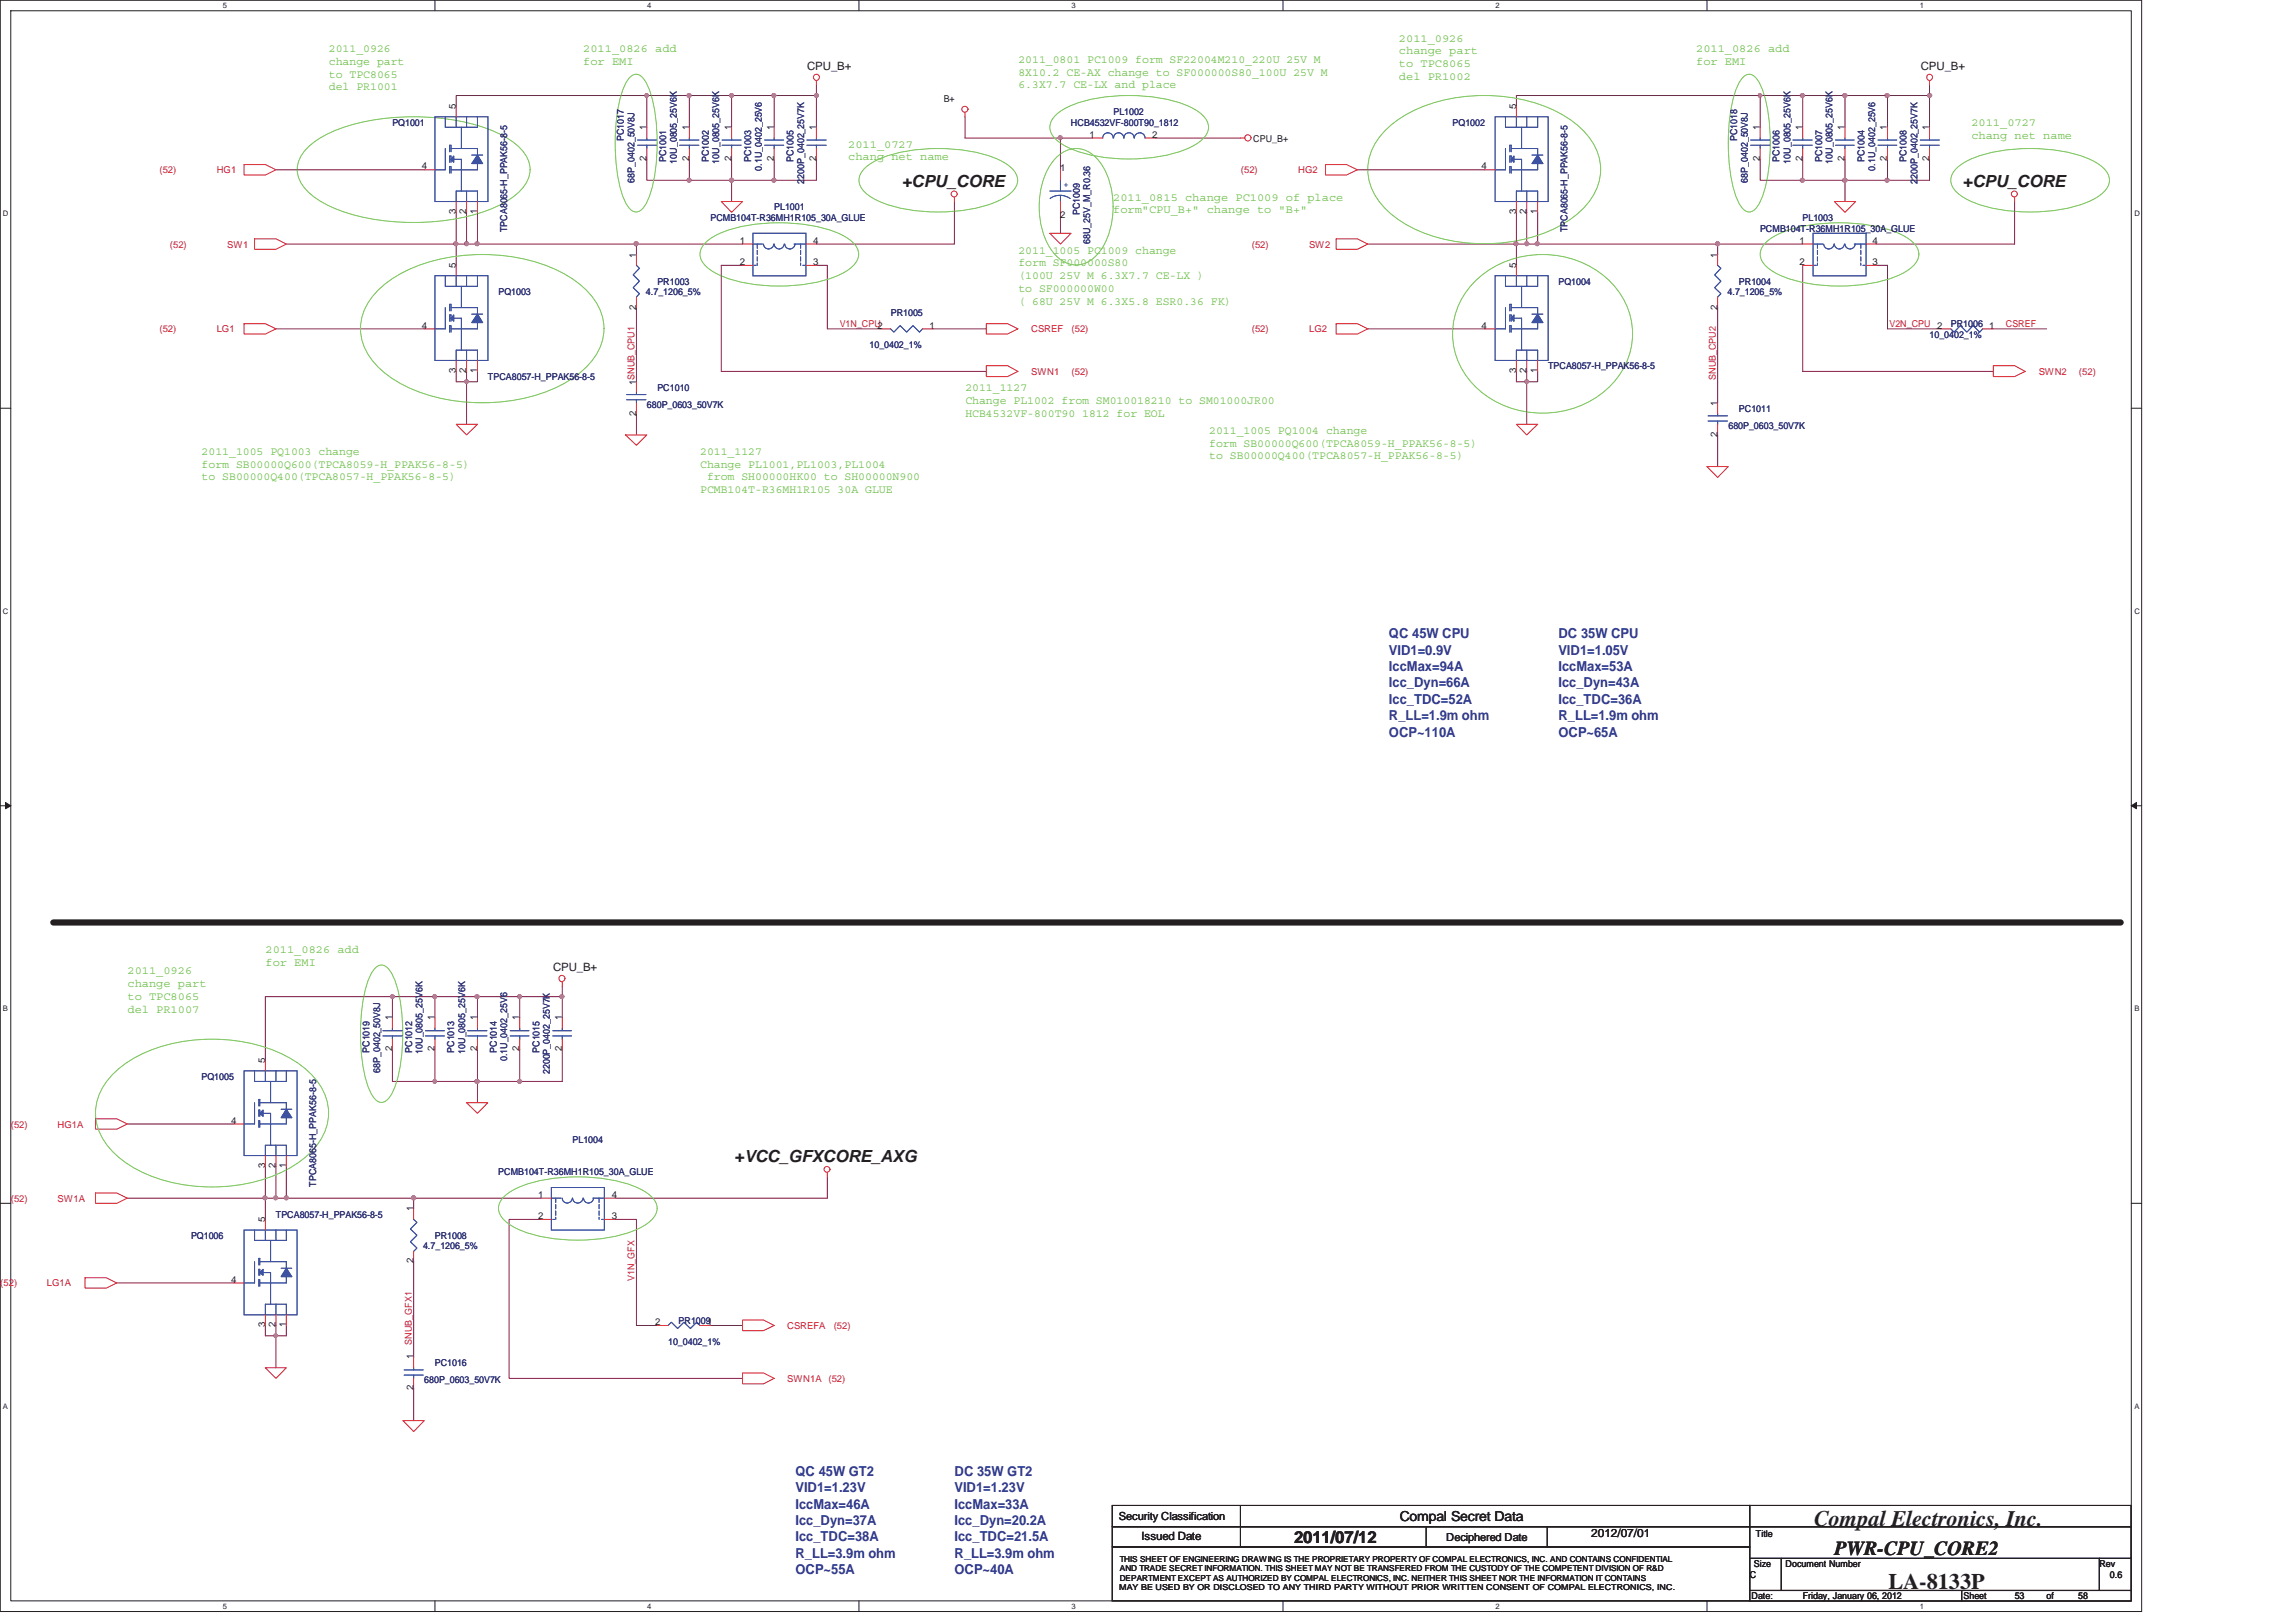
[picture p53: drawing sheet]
<svg xmlns="http://www.w3.org/2000/svg" width="297mm" height="210mm" viewBox="0 0 297 210" stroke-linecap="round" stroke-linejoin="round" font-family="sans-serif">
<defs><g id="words">
<g font-size="2.9" fill="#231f20">
<text x="234.7" y="197.4">Compal Electronics, Inc.</text>
<text x="244.3" y="205.6">LA-8133P</text>
</g>
<text font-size="2.6" fill="#231f20" x="237.3" y="201.2">PWR-CPU_CORE2</text>
<g font-size="2.2" fill="#231f20">
<text x="116.7" y="24.2">+CPU_CORE</text>
<text x="253.9" y="24.2">+CPU_CORE</text>
<text x="95" y="150.4">+VCC_GFXCORE_AXG</text>
<text x="167.4" y="199.6">2011/07/12</text>
</g>
<g font-size="1.8" fill="#2b318c">
<text x="179.7" y="82.6">QC 45W CPU</text>
<text x="201.6" y="82.6">DC 35W CPU</text>
<text x="179.7" y="84.7">VID1=0.9V</text>
<text x="179.7" y="86.8">IccMax=94A</text>
<text x="179.7" y="88.9">Icc_Dyn=66A</text>
<text x="201.6" y="84.7">VID1=1.05V</text>
<text x="201.6" y="86.8">IccMax=53A</text>
<text x="201.6" y="88.9">Icc_Dyn=43A</text>
<text x="179.7" y="91.1">Icc_TDC=52A</text>
<text x="179.7" y="93.2">R_LL=1.9m ohm</text>
<text x="179.7" y="95.3">OCP~110A</text>
<text x="201.6" y="91.1">Icc_TDC=36A</text>
<text x="201.6" y="93.2">R_LL=1.9m ohm</text>
<text x="201.6" y="95.3">OCP~65A</text>
<text x="102.9" y="191">QC 45W GT2</text>
<text x="123.5" y="191">DC 35W GT2</text>
<text x="102.9" y="193.1">VID1=1.23V</text>
<text x="102.9" y="195.2">IccMax=46A</text>
<text x="102.9" y="197.3">Icc_Dyn=37A</text>
<text x="123.5" y="193.1">VID1=1.23V</text>
<text x="123.5" y="195.2">IccMax=33A</text>
<text x="123.5" y="197.3">Icc_Dyn=20.2A</text>
<text x="102.9" y="199.4">Icc_TDC=38A</text>
<text x="102.9" y="201.5">R_LL=3.9m ohm</text>
<text x="102.9" y="203.7">OCP~55A</text>
<text x="123.5" y="199.4">Icc_TDC=21.5A</text>
<text x="123.5" y="201.5">R_LL=3.9m ohm</text>
<text x="123.5" y="203.7">OCP~40A</text>
</g>
<text font-size="1.8" fill="#231f20" x="181.1" y="196.8">Compal Secret Data</text>
<g font-size="1.5" fill="#69bd45">
<text x="181" y="5.4">2011_0926</text>
<text x="42.6" y="6.7">2011_0926</text>
<text x="42.6" y="8.4">change part</text>
<text x="42.6" y="10">to TPC8065</text>
<text x="42.6" y="11.7">del PR1001</text>
<text x="75.5" y="6.7">2011_0826 add</text>
<text x="75.5" y="8.4">for EMI</text>
<text x="131.8" y="8.1">2011_0801 PC1009 form SF22004M210_220U 25V M</text>
<text x="131.8" y="9.8">8X10.2 CE-AX change to SF000000S80_100U 25V M</text>
<text x="131.8" y="11.4">6.3X7.7 CE-LX and place</text>
<text x="181" y="7">change part</text>
<text x="181" y="8.7">to TPC8065</text>
<text x="181" y="10.3">del PR1002</text>
<text x="219.4" y="6.7">2011_0826 add</text>
<text x="219.4" y="8.4">for EMI</text>
<text x="255" y="16.3">2011_0727</text>
<text x="255" y="18">chang net name</text>
<text x="109.7" y="19.1">2011_0727</text>
<text x="109.7" y="20.7">chang net name</text>
<text x="144" y="25.9">2011_0815 change PC1009 of place</text>
<text x="144" y="27.6">form&quot;CPU_B+&quot; change to &quot;B+&quot;</text>
<text x="131.8" y="32.8">2011_1005 PC1009 change</text>
<text x="131.8" y="34.5">form SF000000S80</text>
<text x="131.8" y="36.1">(100U 25V M 6.3X7.7 CE-LX )</text>
<text x="131.8" y="37.8">to SF000000W00</text>
<text x="131.8" y="39.4">( 68U 25V M 6.3X5.8 ESR0.36 FK)</text>
<text x="124.9" y="50.6">2011_1127</text>
<text x="124.9" y="52.3">Change PL1002 from SM010018210 to SM01000JR00</text>
<text x="124.9" y="53.9">HCB4532VF-800T90 1812 for EOL</text>
<text x="26.1" y="58.8">2011_1005 PQ1003 change</text>
<text x="90.6" y="58.8">2011_1127</text>
<text x="156.4" y="56.1">2011_1005 PQ1004 change</text>
<text x="156.4" y="57.8">form SB00000Q600(TPCA8059-H_PPAK56-8-5)</text>
<text x="156.4" y="59.4">to SB00000Q400(TPCA8057-H_PPAK56-8-5)</text>
<text x="26.1" y="60.5">form SB00000Q600(TPCA8059-H_PPAK56-8-5)</text>
<text x="26.1" y="62.1">to SB00000Q400(TPCA8057-H_PPAK56-8-5)</text>
<text x="90.6" y="60.5">Change PL1001,PL1003,PL1004</text>
<text x="90.6" y="63.8">PCMB104T-R36MH1R105 30A GLUE</text>
<text x="91.5" y="62.1">from SH00000HK00 to SH00000N900</text>
<text x="34.4" y="123.3">2011_0826 add</text>
<text x="34.4" y="125">for EMI</text>
<text x="16.5" y="126.1">2011_0926</text>
<text x="16.5" y="127.7">change part</text>
<text x="16.5" y="129.4">to TPC8065</text>
<text x="16.5" y="131">del PR1007</text>
</g>
<g font-size="1.5" fill="#231f20">
<text x="104.4" y="9.1">CPU_B+</text>
<text x="248.5" y="9.1">CPU_B+</text>
<text x="71.5" y="125.6">CPU_B+</text>
<text x="147.7" y="199.3">Issued Date</text>
<text x="205.9" y="198.9">2012/07/01</text>
</g>
<g font-size="1.4" fill="#231f20">
<text x="144.7" y="196.7">Security Classification</text>
<text x="187.1" y="199.4">Deciphered Date</text>
</g>
<g font-size="1.2" fill="#282973">
<text x="50.8" y="16.3">PQ1001</text>
<text x="138.5" y="16.3">HCB4532VF-800T90_1812</text>
<text x="144.1" y="14.9">PL1002</text>
<text x="187.9" y="16.3">PQ1002</text>
<text x="80.7" y="18.3" transform="rotate(-90 80.7 18.3)">PC1017</text>
<text x="82.1" y="23.6" transform="rotate(-90 82.1 23.6)">68P_0402_50V8J</text>
<text x="86.2" y="21" transform="rotate(-90 86.2 21)">PC1001</text>
<text x="87.6" y="21.2" transform="rotate(-90 87.6 21.2)">10U_0805_25V6K</text>
<text x="91.7" y="21" transform="rotate(-90 91.7 21)">PC1002</text>
<text x="93" y="21.2" transform="rotate(-90 93 21.2)">10U_0805_25V6K</text>
<text x="97.2" y="21" transform="rotate(-90 97.2 21)">PC1003</text>
<text x="98.5" y="22.1" transform="rotate(-90 98.5 22.1)">0.1U_0402_25V6</text>
<text x="102.7" y="21" transform="rotate(-90 102.7 21)">PC1005</text>
<text x="104.1" y="23.7" transform="rotate(-90 104.1 23.7)">2200P_0402_25V7K</text>
<text x="224.8" y="18.3" transform="rotate(-90 224.8 18.3)">PC1018</text>
<text x="226.1" y="23.6" transform="rotate(-90 226.1 23.6)">68P_0402_50V8J</text>
<text x="230.2" y="21" transform="rotate(-90 230.2 21)">PC1006</text>
<text x="231.6" y="21.2" transform="rotate(-90 231.6 21.2)">10U_0805_25V6K</text>
<text x="235.7" y="21" transform="rotate(-90 235.7 21)">PC1007</text>
<text x="237.1" y="21.2" transform="rotate(-90 237.1 21.2)">10U_0805_25V6K</text>
<text x="241.2" y="21" transform="rotate(-90 241.2 21)">PC1004</text>
<text x="242.6" y="22.1" transform="rotate(-90 242.6 22.1)">0.1U_0402_25V6</text>
<text x="246.7" y="21" transform="rotate(-90 246.7 21)">PC1008</text>
<text x="248.1" y="23.7" transform="rotate(-90 248.1 23.7)">2200P_0402_25V7K</text>
<text x="91.9" y="28.6">PCMB104T-R36MH1R105_30A_GLUE</text>
<text x="100.2" y="27.2">PL1001</text>
<text x="139.7" y="27.9" transform="rotate(-90 139.7 27.9)">PC1009</text>
<text x="227.7" y="30">PCMB104T-R36MH1R105_30A_GLUE</text>
<text x="233.2" y="28.6">PL1003</text>
<text x="65.6" y="30.1" transform="rotate(-90 65.6 30.1)">TPCA8065-H_PPAK56-8-5</text>
<text x="141.1" y="31.6" transform="rotate(-90 141.1 31.6)">68U_25V_M_R0.36</text>
<text x="202.8" y="30.1" transform="rotate(-90 202.8 30.1)">TPCA8065-H_PPAK56-8-5</text>
<text x="64.5" y="38.2">PQ1003</text>
<text x="83.6" y="38.2">4.7_1206_5%</text>
<text x="85.1" y="36.8">PR1003</text>
<text x="115.2" y="40.9">PR1005</text>
<text x="201.6" y="36.8">PQ1004</text>
<text x="223.5" y="38.2">4.7_1206_5%</text>
<text x="225" y="36.8">PR1004</text>
<text x="112.5" y="45">10_0402_1%</text>
<text x="200.3" y="47.8">TPCA8057-H_PPAK56-8-5</text>
<text x="249.6" y="43.7">10_0402_1%</text>
<text x="252.4" y="42.3">PR1006</text>
<text x="63.1" y="49.2">TPCA8057-H_PPAK56-8-5</text>
<text x="83.7" y="52.8">680P_0603_50V7K</text>
<text x="85.1" y="50.6">PC1010</text>
<text x="225" y="53.3">PC1011</text>
<text x="223.6" y="55.5">680P_0603_50V7K</text>
<text x="47.8" y="136.2" transform="rotate(-90 47.8 136.2)">PC1019</text>
<text x="53.3" y="136.2" transform="rotate(-90 53.3 136.2)">PC1012</text>
<text x="54.7" y="136.3" transform="rotate(-90 54.7 136.3)">10U_0805_25V6K</text>
<text x="58.8" y="136.2" transform="rotate(-90 58.8 136.2)">PC1013</text>
<text x="60.2" y="136.3" transform="rotate(-90 60.2 136.3)">10U_0805_25V6K</text>
<text x="64.3" y="136.2" transform="rotate(-90 64.3 136.2)">PC1014</text>
<text x="65.6" y="137.3" transform="rotate(-90 65.6 137.3)">0.1U_0402_25V6</text>
<text x="69.8" y="136.2" transform="rotate(-90 69.8 136.2)">PC1015</text>
<text x="26.1" y="139.7">PQ1005</text>
<text x="49.2" y="138.8" transform="rotate(-90 49.2 138.8)">68P_0402_50V8J</text>
<text x="71.1" y="139" transform="rotate(-90 71.1 139)">2200P_0402_25V7K</text>
<text x="74.1" y="147.9">PL1004</text>
<text x="40.9" y="153.5" transform="rotate(-90 40.9 153.5)">TPCA8065-H_PPAK56-8-5</text>
<text x="64.5" y="152.1">PCMB104T-R36MH1R105_30A_GLUE</text>
<text x="24.7" y="160.3">PQ1006</text>
<text x="35.7" y="157.5">TPCA8057-H_PPAK56-8-5</text>
<text x="54.7" y="161.6">4.7_1206_5%</text>
<text x="56.3" y="160.3">PR1008</text>
<text x="86.4" y="174">10_0402_1%</text>
<text x="87.8" y="171.2">PR10091</text>
<text x="54.9" y="178.9">680P_0603_50V7K</text>
<text x="56.3" y="176.7">PC1016</text>
</g>
<g font-size="1.2" fill="#231f20">
<text x="59" y="14.1" transform="rotate(-90 59 14.1)">5</text>
<text x="83.6" y="16.9" transform="rotate(-90 83.6 16.9)">1</text>
<text x="89.1" y="16.9" transform="rotate(-90 89.1 16.9)">1</text>
<text x="94.6" y="16.9" transform="rotate(-90 94.6 16.9)">1</text>
<text x="100.1" y="16.9" transform="rotate(-90 100.1 16.9)">1</text>
<text x="105.6" y="16.9" transform="rotate(-90 105.6 16.9)">1</text>
<text x="122.1" y="13.2">B+</text>
<text x="140.9" y="17.8">1</text>
<text x="149.1" y="17.8">2</text>
<text x="196.1" y="14.1" transform="rotate(-90 196.1 14.1)">5</text>
<text x="227.7" y="16.9" transform="rotate(-90 227.7 16.9)">1</text>
<text x="233.2" y="16.9" transform="rotate(-90 233.2 16.9)">1</text>
<text x="238.6" y="16.9" transform="rotate(-90 238.6 16.9)">1</text>
<text x="244.1" y="16.9" transform="rotate(-90 244.1 16.9)">1</text>
<text x="249.6" y="16.9" transform="rotate(-90 249.6 16.9)">1</text>
<text x="54.6" y="21.9">4</text>
<text x="83.6" y="20.9" transform="rotate(-90 83.6 20.9)">2</text>
<text x="89.1" y="20.9" transform="rotate(-90 89.1 20.9)">2</text>
<text x="94.6" y="20.9" transform="rotate(-90 94.6 20.9)">2</text>
<text x="100.1" y="20.9" transform="rotate(-90 100.1 20.9)">2</text>
<text x="105.6" y="20.9" transform="rotate(-90 105.6 20.9)">2</text>
<text x="137.2" y="22.1">1</text>
<text x="162.1" y="18.3">CPU_B+</text>
<text x="191.7" y="21.9">4</text>
<text x="227.7" y="20.9" transform="rotate(-90 227.7 20.9)">2</text>
<text x="233.2" y="20.9" transform="rotate(-90 233.2 20.9)">2</text>
<text x="238.6" y="20.9" transform="rotate(-90 238.6 20.9)">2</text>
<text x="244.1" y="20.9" transform="rotate(-90 244.1 20.9)">2</text>
<text x="249.6" y="20.9" transform="rotate(-90 249.6 20.9)">2</text>
<text x="59" y="27.7" transform="rotate(-90 59 27.7)">3</text>
<text x="60.3" y="27.7" transform="rotate(-90 60.3 27.7)">2</text>
<text x="61.7" y="27.7" transform="rotate(-90 61.7 27.7)">1</text>
<text x="137.2" y="28.2">2</text>
<text x="196.1" y="27.7" transform="rotate(-90 196.1 27.7)">3</text>
<text x="197.5" y="27.7" transform="rotate(-90 197.5 27.7)">2</text>
<text x="198.9" y="27.7" transform="rotate(-90 198.9 27.7)">1</text>
<text x="59" y="34.7" transform="rotate(-90 59 34.7)">5</text>
<text x="82.3" y="33.3" transform="rotate(-90 82.3 33.3)">1</text>
<text x="95.7" y="31.5">1</text>
<text x="95.7" y="34.3">2</text>
<text x="105.2" y="34.3">3</text>
<text x="105.2" y="31.5">4</text>
<text x="196.1" y="34.7" transform="rotate(-90 196.1 34.7)">5</text>
<text x="222.2" y="33.3" transform="rotate(-90 222.2 33.3)">1</text>
<text x="232.8" y="31.5">1</text>
<text x="232.8" y="34.3">2</text>
<text x="242.3" y="34.3">3</text>
<text x="242.3" y="31.5">4</text>
<text x="82.3" y="40.1" transform="rotate(-90 82.3 40.1)">2</text>
<text x="222.2" y="40.1" transform="rotate(-90 222.2 40.1)">2</text>
<text x="54.6" y="42.5">4</text>
<text x="120.2" y="42.5">1</text>
<text x="191.7" y="42.5">4</text>
<text x="257.3" y="42.5">1</text>
<text x="59" y="48.3" transform="rotate(-90 59 48.3)">3</text>
<text x="60.3" y="48.3" transform="rotate(-90 60.3 48.3)">2</text>
<text x="61.7" y="48.3" transform="rotate(-90 61.7 48.3)">1</text>
<text x="82.3" y="53.8" transform="rotate(-90 82.3 53.8)">2</text>
<text x="82.3" y="49.8" transform="rotate(-90 82.3 49.8)">1SNUB_CPU1</text>
<text x="196.1" y="48.3" transform="rotate(-90 196.1 48.3)">3</text>
<text x="197.5" y="48.3" transform="rotate(-90 197.5 48.3)">2</text>
<text x="198.9" y="48.3" transform="rotate(-90 198.9 48.3)">1</text>
<text x="222.2" y="52.5" transform="rotate(-90 222.2 52.5)">1</text>
<text x="222.2" y="56.5" transform="rotate(-90 222.2 56.5)">2</text>
<text x="34.3" y="137.5" transform="rotate(-90 34.3 137.5)">5</text>
<text x="50.7" y="136" transform="rotate(-90 50.7 136)">2</text>
<text x="50.7" y="132" transform="rotate(-90 50.7 132)">1</text>
<text x="56.2" y="136" transform="rotate(-90 56.2 136)">2</text>
<text x="56.2" y="132" transform="rotate(-90 56.2 132)">1</text>
<text x="61.7" y="136" transform="rotate(-90 61.7 136)">2</text>
<text x="61.7" y="132" transform="rotate(-90 61.7 132)">1</text>
<text x="67.2" y="136" transform="rotate(-90 67.2 136)">2</text>
<text x="67.2" y="132" transform="rotate(-90 67.2 132)">1</text>
<text x="72.7" y="136" transform="rotate(-90 72.7 136)">2</text>
<text x="72.7" y="132" transform="rotate(-90 72.7 132)">1</text>
<text x="29.9" y="145.4">4</text>
<text x="34.3" y="151.1" transform="rotate(-90 34.3 151.1)">3</text>
<text x="35.6" y="151.1" transform="rotate(-90 35.6 151.1)">2</text>
<text x="37" y="151.1" transform="rotate(-90 37 151.1)">1</text>
<text x="69.6" y="155">1</text>
<text x="79.1" y="155">4</text>
<text x="34.3" y="158.1" transform="rotate(-90 34.3 158.1)">5</text>
<text x="53.5" y="156.7" transform="rotate(-90 53.5 156.7)">1</text>
<text x="69.6" y="157.7">2</text>
<text x="79.1" y="157.7">3</text>
<text x="29.9" y="166">4</text>
<text x="53.5" y="163.5" transform="rotate(-90 53.5 163.5)">2</text>
<text x="34.3" y="171.7" transform="rotate(-90 34.3 171.7)">3</text>
<text x="35.6" y="171.7" transform="rotate(-90 35.6 171.7)">2</text>
<text x="37" y="171.7" transform="rotate(-90 37 171.7)">1</text>
<text x="84.8" y="171.5">2</text>
<text x="53.5" y="179.9" transform="rotate(-90 53.5 179.9)">2</text>
<text x="53.5" y="175.9" transform="rotate(-90 53.5 175.9)">1</text>
<text x="226.9" y="202.8">Size</text>
<text x="227.2" y="198.8">Title</text>
<text x="231" y="202.8">Document Number</text>
<text x="271.6" y="202.8">Rev</text>
<text x="226.4" y="204.2">C</text>
<text x="226.6" y="206.9">Date:</text>
<text x="233.2" y="206.9">Friday, January 06, 2012</text>
<text x="254" y="206.9">Sheet</text>
<text x="260.7" y="206.9">53</text>
<text x="264.8" y="206.9">of</text>
<text x="268.9" y="206.9">58</text>
<text x="273" y="204.2">0.6</text>
</g>
<g font-size="1.2" fill="#ed2024">
<text x="20.6" y="22.4">(52)</text>
<text x="28" y="22.4">HG1</text>
<text x="160.5" y="22.4">(52)</text>
<text x="167.9" y="22.4">HG2</text>
<text x="22" y="32">(52)</text>
<text x="29.4" y="32">SW1</text>
<text x="161.9" y="32">(52)</text>
<text x="169.4" y="32">SW2</text>
<text x="20.6" y="43">(52)</text>
<text x="28" y="43">LG1</text>
<text x="108.6" y="42.3">V1N_CPU2</text>
<text x="133.4" y="43">CSREF</text>
<text x="138.6" y="43">(52)</text>
<text x="161.9" y="43">(52)</text>
<text x="169.4" y="43">LG2</text>
<text x="244.4" y="42.3">V2N_CPU 2</text>
<text x="259.5" y="42.3">CSREF</text>
<text x="133.4" y="48.5">SWN1</text>
<text x="138.6" y="48.5">(52)</text>
<text x="222" y="49.1" transform="rotate(-90 222 49.1)">SNUB_CPU2</text>
<text x="263.8" y="48.5">SWN2</text>
<text x="269" y="48.5">(52)</text>
<text x="1.4" y="145.9">(52)</text>
<text x="7.5" y="145.9">HG1A</text>
<text x="1.4" y="155.5">(52)</text>
<text x="7.5" y="155.5">SW1A</text>
<text x="0" y="166.4">(52)</text>
<text x="6.1" y="166.4">LG1A</text>
<text x="82.1" y="165.7" transform="rotate(-90 82.1 165.7)">V1N_GFX</text>
<text x="53.3" y="174" transform="rotate(-90 53.3 174)">SNUB_GFX1</text>
<text x="101.8" y="171.9">CSREFA</text>
<text x="107.9" y="171.9">(52)</text>
<text x="101.8" y="178.8">SWN1A</text>
<text x="107.2" y="178.8">(52)</text>
</g>
<text font-size="1.2" fill="#3953a4" x="137.6" y="24.2">+</text>
<g font-size="1.1" fill="#231f20">
<text x="144.9" y="202">THIS SHEET OF ENGINEERING DRAWING IS THE PROPRIETARY PROPERTY OF COMPAL ELECTRONICS, INC. AND CONTAINS CONFIDENTIAL</text>
<text x="144.9" y="203.3">AND TRADE SECRET INFORMATION. THIS SHEET MAY NOT BE TRANSFERED FROM THE CUSTODY OF THE COMPETENT DIVISION OF R&amp;D</text>
<text x="144.8" y="205.7">MAY BE USED BY OR DISCLOSED TO ANY THIRD PARTY WITHOUT PRIOR WRITTEN CONSENT OF COMPAL ELECTRONICS, INC.</text>
<text x="144.9" y="204.5">DEPARTMENT EXCEPT AS AUTHORIZED BY COMPAL ELECTRONICS, INC. NEITHER THIS SHEET NOR THE INFORMATION IT CONTAINS</text>
</g>
<g font-size="1" fill="#231f20">
<text x="28.8" y="1.1">5</text>
<text x="83.7" y="1.1">4</text>
<text x="138.6" y="1.1">3</text>
<text x="193.5" y="1.1">2</text>
<text x="248.4" y="1.1">1</text>
<text x=".4" y="28">D</text>
<text x="276.1" y="28">D</text>
<text x=".4" y="79.4">C</text>
<text x="276.1" y="79.4">C</text>
<text x=".4" y="130.8">B</text>
<text x="276.1" y="130.8">B</text>
<text x=".4" y="182.3">A</text>
<text x="276.1" y="182.3">A</text>
<text x="28.8" y="208.1">5</text>
<text x="83.7" y="208.1">4</text>
<text x="138.6" y="208.1">3</text>
<text x="193.5" y="208.1">2</text>
<text x="248.4" y="208.1">1</text>
</g>
</g></defs>
<path d="M0 0h277.1v208.5h-277.1zM1.4 1.4h274.3v205.7h-274.3z" fill="none" stroke="#231f20" stroke-width=".13"/>
<g fill="#fff">
<path d="M28.8 .2h.6v1.1h-.6z"/>
<path d="M28.8 207.3h.6v1.1h-.6z"/>
</g>
<path d="M56.3 0v1.4M56.3 207.1v1.4" fill="none" stroke="#231f20" stroke-width=".13"/>
<g fill="#fff">
<path d="M83.7 .2h.5v1.1h-.5z"/>
<path d="M83.7 207.3h.5v1.1h-.5z"/>
</g>
<path d="M111.1 0v1.4M111.1 207.1v1.4" fill="none" stroke="#231f20" stroke-width=".13"/>
<g fill="#fff">
<path d="M138.6 .2h.5v1.1h-.5z"/>
<path d="M138.6 207.3h.5v1.1h-.5z"/>
</g>
<path d="M166 0v1.4M166 207.1v1.4" fill="none" stroke="#231f20" stroke-width=".13"/>
<g fill="#fff">
<path d="M193.4 .2h.6v1.1h-.6z"/>
<path d="M193.4 207.3h.6v1.1h-.6z"/>
</g>
<path d="M220.8 0v1.4M220.8 207.1v1.4" fill="none" stroke="#231f20" stroke-width=".13"/>
<g fill="#fff">
<path d="M248.3 .2h.5v1.1h-.5z"/>
<path d="M248.3 207.3h.5v1.1h-.5z"/>
<path d="M.4 27.1h.7v1.1h-.7z"/>
<path d="M276 27.1h.8v1.1h-.8z"/>
<path d="M.4 78.5h.7v1.1h-.7z"/>
<path d="M276 78.5h.8v1.1h-.8z"/>
</g>
<path d="M0 52.8h1.4M275.7 52.8h1.4" fill="none" stroke="#231f20" stroke-width=".13"/>
<g fill="#fff">
<path d="M.4 130h.6v1.1h-.6z"/>
<path d="M276 130h.7v1.1h-.7z"/>
</g>
<path d="M0 104.2h1.4M275.7 104.2h1.4" fill="none" stroke="#231f20" stroke-width=".13"/>
<path d="M.7 103.8l.7 .4-.7 .4z" fill="#231f20"/>
<path d="M.7 103.8l.7 .4-.7 .4z" fill="none" stroke="#231f20" stroke-width=".13"/>
<path d="M275.7 104.2l.7-.4v.8z" fill="#231f20"/>
<path d="M275.7 104.2l.7-.4v.8z" fill="none" stroke="#231f20" stroke-width=".13"/>
<g fill="#fff">
<path d="M.4 181.4h.6v1.1h-.6z"/>
<path d="M276 181.4h.7v1.1h-.7z"/>
</g>
<path d="M0 155.7h1.4M275.7 155.7h1.4" fill="none" stroke="#231f20" stroke-width=".13"/>
<path d="M107 42.5h6.9M35.7 171.5v5.5M35.7 172.8h1.3" fill="none" stroke="#7f1442" stroke-width=".13"/>
<path d="M35.5 172.6h.1h.2l.1 .3-.3 .1h-.1l-.1-.2z" fill-rule="evenodd" fill="#b9529f"/>
<path d="M35.5 172.6h.1h.2l.1 .3-.3 .1h-.1l-.1-.2z" fill="none" stroke="#b9529f" stroke-width=".13"/>
<path d="M34.3 155v2.8M53.5 155v1.4M34.3 171.5v1.3M37 171.5v1.3M53.5 179.7v4.1" fill="none" stroke="#7f1442" stroke-width=".13"/>
<path d="M53.4 154.8h.3l.1 .2-.1 .2h-.2a.25 .25 0 0 1-.2-.2 .25 .25 0 0 1 .1-.2z" fill-rule="evenodd" fill="#b9529f"/>
<path d="M53.4 154.8h.3l.1 .2-.1 .2h-.2a.25 .25 0 0 1-.2-.2 .25 .25 0 0 1 .1-.2z" fill="none" stroke="#b9529f" stroke-width=".13"/>
<path d="M37 155h16.5M53.5 163.2v12.4" fill="none" stroke="#7f1442" stroke-width=".13"/>
<circle cx="37" cy="155" r=".25" fill="#b9529f"/>
<circle cx="37" cy="155" r=".25" fill="none" stroke="#b9529f" stroke-width=".13"/>
<path d="M34.3 155h1.4" fill="none" stroke="#7f1442" stroke-width=".13"/>
<circle cx="34.3" cy="155" r=".25" fill="#b9529f"/>
<circle cx="34.3" cy="155" r=".25" fill="none" stroke="#b9529f" stroke-width=".13"/>
<path d="M61.8 27.5v4.1h-1.4M50.8 128.9h-16.5v8.3M72.7 128.9v2.8M35.7 150.9v4.1M79.6 157.8h2.7" fill="none" stroke="#7f1442" stroke-width=".13"/>
<circle cx="60.4" cy="31.5" r=".25" fill="#b9529f"/>
<circle cx="60.4" cy="31.5" r=".25" fill="none" stroke="#b9529f" stroke-width=".13"/>
<path d="M105.6 11v1.4M196.2 12.4v1.4M244.2 12.4h5.4M59 27.5v4.1M35.7 42.5h19.2M257.9 42.5h6.9" fill="none" stroke="#7f1442" stroke-width=".13"/>
<circle cx="249.6" cy="12.4" r=".26" fill="#b9529f"/>
<circle cx="249.6" cy="12.4" r=".26" fill="none" stroke="#b9529f" stroke-width=".13"/>
<circle cx="244.1" cy="12.4" r=".26" fill="#b9529f"/>
<circle cx="244.1" cy="12.4" r=".26" fill="none" stroke="#b9529f" stroke-width=".13"/>
<path d="M83.7 12.4h-24.7v1.4M107 34.3v8.2M70 157.8h-4.1v20.5h30.2M82.3 157.8v13.7h2.8" fill="none" stroke="#7f1442" stroke-width=".13"/>
<path d="M83.5 12.2l.1-.1 .3 .1-.1 .3-.2 .1-.1-.1-.1-.1z" fill-rule="evenodd" fill="#b9529f"/>
<path d="M83.5 12.2l.1-.1 .3 .1-.1 .3-.2 .1-.1-.1-.1-.1z" fill="none" stroke="#b9529f" stroke-width=".13"/>
<path d="M222.2 31.6h11M244.2 42.5h6.8" fill="none" stroke="#7f1442" stroke-width=".13"/>
<path d="M222.1 31.3h.3l.1 .2-.3 .3a.26 .26 0 0 1-.2-.2 .26 .26 0 0 1 .1-.3z" fill-rule="evenodd" fill="#b9529f"/>
<path d="M222.1 31.3h.3l.1 .2-.3 .3a.26 .26 0 0 1-.2-.2 .26 .26 0 0 1 .1-.3z" fill="none" stroke="#b9529f" stroke-width=".13"/>
<path d="M197.5 27.5v4.1h-1.3M198.9 27.5v4.1M244.2 34.3v8.2" fill="none" stroke="#7f1442" stroke-width=".13"/>
<circle cx="196.1" cy="31.5" r=".26" fill="#b9529f"/>
<circle cx="196.1" cy="31.5" r=".26" fill="none" stroke="#b9529f" stroke-width=".13"/>
<path d="M60.4 27.5v4.1h-1.4M177 31.6h19.2" fill="none" stroke="#7f1442" stroke-width=".13"/>
<circle cx="59" cy="31.5" r=".26" fill="#b9529f"/>
<circle cx="59" cy="31.5" r=".26" fill="none" stroke="#b9529f" stroke-width=".13"/>
<path d="M94.7 12.4v4.1M100.2 12.4v4.1M105.6 12.4v4.1M249.6 11v1.4M94.7 23.3h5.5M233.2 34.3v13.8h24.7M242.8 31.6h17.8M177 42.5h15.1" fill="none" stroke="#7f1442" stroke-width=".13"/>
<circle cx="94.6" cy="23.3" r=".25" fill="#b9529f"/>
<circle cx="94.6" cy="23.3" r=".25" fill="none" stroke="#b9529f" stroke-width=".13"/>
<circle cx="100.1" cy="23.3" r=".25" fill="#b9529f"/>
<circle cx="100.1" cy="23.3" r=".25" fill="none" stroke="#b9529f" stroke-width=".13"/>
<path d="M89.2 20.6v2.7M94.7 20.6v5.5M100.2 20.6v2.7h5.4v-2.7" fill="none" stroke="#7f1442" stroke-width=".13"/>
<circle cx="94.6" cy="23.3" r=".25" fill="#b9529f"/>
<circle cx="94.6" cy="23.3" r=".25" fill="none" stroke="#b9529f" stroke-width=".13"/>
<path d="M89.2 12.4v4.1M100.2 12.4h5.4M89.2 23.3h5.5" fill="none" stroke="#7f1442" stroke-width=".13"/>
<circle cx="105.6" cy="12.4" r=".25" fill="#b9529f"/>
<circle cx="105.6" cy="12.4" r=".25" fill="none" stroke="#b9529f" stroke-width=".13"/>
<path d="M94.7 12.4h5.5" fill="none" stroke="#7f1442" stroke-width=".13"/>
<circle cx="100.1" cy="12.4" r=".25" fill="#b9529f"/>
<circle cx="100.1" cy="12.4" r=".25" fill="none" stroke="#b9529f" stroke-width=".13"/>
<path d="M89.2 12.4h5.5" fill="none" stroke="#7f1442" stroke-width=".13"/>
<circle cx="94.6" cy="12.4" r=".25" fill="#b9529f"/>
<circle cx="94.6" cy="12.4" r=".25" fill="none" stroke="#b9529f" stroke-width=".13"/>
<path d="M82.3 31.6h13.8M93.3 34.3h2.8M105.6 34.3h1.4M123.5 26.1v5.5M196.2 27.5v4.1M260.6 26.1v5.5M60.4 49.4v5.5M79.6 155h27.4M34.3 172.8h1.4" fill="none" stroke="#7f1442" stroke-width=".13"/>
<path d="M82.2 31.3h.3v.2l-.2 .3a.26 .26 0 0 1-.2-.2 .26 .26 0 0 1 .1-.3z" fill-rule="evenodd" fill="#b9529f"/>
<path d="M82.2 31.3h.3v.2l-.2 .3a.26 .26 0 0 1-.2-.2 .26 .26 0 0 1 .1-.3z" fill="none" stroke="#b9529f" stroke-width=".13"/>
<path d="M59 49.4h1.4M197.5 48.1v6.8" fill="none" stroke="#7f1442" stroke-width=".13"/>
<circle cx="197.5" cy="49.4" r=".25" fill="#b9529f"/>
<circle cx="197.5" cy="49.4" r=".25" fill="none" stroke="#b9529f" stroke-width=".13"/>
<path d="M238.7 12.4v4.1M244.2 12.4v4.1M249.6 12.4v4.1M37 31.6h22v2.7M196.2 31.6v2.7M238.7 23.3h5.5M198.9 48.1v1.3h-2.7v-1.3" fill="none" stroke="#7f1442" stroke-width=".13"/>
<circle cx="238.7" cy="23.3" r=".26" fill="#b9529f"/>
<circle cx="238.7" cy="23.3" r=".26" fill="none" stroke="#b9529f" stroke-width=".13"/>
<circle cx="244.1" cy="23.3" r=".26" fill="#b9529f"/>
<circle cx="244.1" cy="23.3" r=".26" fill="none" stroke="#b9529f" stroke-width=".13"/>
<path d="M233.2 20.6v2.7M238.7 20.6v5.5M244.2 20.6v2.7h5.4v-2.7" fill="none" stroke="#7f1442" stroke-width=".13"/>
<circle cx="238.7" cy="23.3" r=".26" fill="#b9529f"/>
<circle cx="238.7" cy="23.3" r=".26" fill="none" stroke="#b9529f" stroke-width=".13"/>
<path d="M233.2 23.3h5.5" fill="none" stroke="#7f1442" stroke-width=".13"/>
<circle cx="233.2" cy="23.3" r=".26" fill="#b9529f"/>
<circle cx="233.2" cy="23.3" r=".26" fill="none" stroke="#b9529f" stroke-width=".13"/>
<path d="M233.2 12.4v4.1M238.7 12.4h5.5" fill="none" stroke="#7f1442" stroke-width=".13"/>
<circle cx="238.7" cy="12.4" r=".26" fill="#b9529f"/>
<circle cx="238.7" cy="12.4" r=".26" fill="none" stroke="#b9529f" stroke-width=".13"/>
<path d="M233.2 12.4h5.5" fill="none" stroke="#7f1442" stroke-width=".13"/>
<circle cx="233.2" cy="12.4" r=".26" fill="#b9529f"/>
<circle cx="233.2" cy="12.4" r=".26" fill="none" stroke="#b9529f" stroke-width=".13"/>
<path d="M227.7 12.4h5.5" fill="none" stroke="#7f1442" stroke-width=".13"/>
<path d="M227.5 12.2h.3l.1 .2-.1 .1-.1 .1-.2-.1z" fill-rule="evenodd" fill="#b9529f"/>
<path d="M227.5 12.2h.3l.1 .2-.1 .1-.1 .1-.2-.1z" fill="none" stroke="#b9529f" stroke-width=".13"/>
<path d="M34.3 150.9v4.1h-17.8M53.5 155h16.5" fill="none" stroke="#7f1442" stroke-width=".13"/>
<path d="M53.4 154.8h.3l.1 .2-.1 .2h-.2a.25 .25 0 0 1-.2-.2 .25 .25 0 0 1 .1-.2z" fill-rule="evenodd" fill="#b9529f"/>
<path d="M53.4 154.8h.3l.1 .2-.1 .2h-.2a.25 .25 0 0 1-.2-.2 .25 .25 0 0 1 .1-.2z" fill="none" stroke="#b9529f" stroke-width=".13"/>
<path d="M35.7 155h1.3" fill="none" stroke="#7f1442" stroke-width=".13"/>
<path d="M35.5 154.8l.1-.1 .3 .1a.26 .26 0 0 1 0 .3 .26 .26 0 0 1-.3 .1l-.2-.2z" fill-rule="evenodd" fill="#b9529f"/>
<path d="M35.5 154.8l.1-.1 .3 .1a.26 .26 0 0 1 0 .3 .26 .26 0 0 1-.3 .1l-.2-.2z" fill="none" stroke="#b9529f" stroke-width=".13"/>
<path d="M124.8 15.1v2.8M222.2 31.6v1.3M120.7 42.5h6.9M37 150.9v4.1M15.1 166h15.1" fill="none" stroke="#7f1442" stroke-width=".13"/>
<path d="M222.1 31.3h.3l.1 .2-.3 .3a.26 .26 0 0 1-.2-.2 .26 .26 0 0 1 .1-.3z" fill-rule="evenodd" fill="#b9529f"/>
<path d="M222.1 31.3h.3l.1 .2-.3 .3a.26 .26 0 0 1-.2-.2 .26 .26 0 0 1 .1-.3z" fill="none" stroke="#b9529f" stroke-width=".13"/>
<path d="M198.9 31.6h23.3M222.2 39.8v12.3M222.2 56.3v4.1" fill="none" stroke="#7f1442" stroke-width=".13"/>
<circle cx="198.9" cy="31.5" r=".26" fill="#b9529f"/>
<circle cx="198.9" cy="31.5" r=".26" fill="none" stroke="#b9529f" stroke-width=".13"/>
<path d="M105.6 31.6h17.9M60.4 48.1v1.3M91.9 171.5h4.2" fill="none" stroke="#7f1442" stroke-width=".13"/>
<circle cx="60.4" cy="49.4" r=".25" fill="#b9529f"/>
<circle cx="60.4" cy="49.4" r=".25" fill="none" stroke="#b9529f" stroke-width=".13"/>
<path d="M197.5 31.6h1.4M59 48.1v1.3" fill="none" stroke="#7f1442" stroke-width=".13"/>
<circle cx="197.5" cy="31.5" r=".25" fill="#b9529f"/>
<circle cx="197.5" cy="31.5" r=".25" fill="none" stroke="#b9529f" stroke-width=".13"/>
<path d="M82.3 31.6v1.3M61.8 48.1v1.3h-1.4M82.3 53.5v2.8" fill="none" stroke="#7f1442" stroke-width=".13"/>
<path d="M82.2 31.3h.3v.2l-.2 .3a.26 .26 0 0 1-.2-.2 .26 .26 0 0 1 .1-.3z" fill-rule="evenodd" fill="#b9529f"/>
<path d="M82.2 31.3h.3v.2l-.2 .3a.26 .26 0 0 1-.2-.2 .26 .26 0 0 1 .1-.3z" fill="none" stroke="#b9529f" stroke-width=".13"/>
<path d="M61.8 31.6h20.5M82.3 39.8v9.6" fill="none" stroke="#7f1442" stroke-width=".13"/>
<circle cx="61.7" cy="31.5" r=".26" fill="#b9529f"/>
<circle cx="61.7" cy="31.5" r=".26" fill="none" stroke="#b9529f" stroke-width=".13"/>
<path d="M242.8 34.3h1.4M61.8 128.9v2.8M61.8 139.9h5.4M67.2 128.9v2.8M107 152.3v2.7" fill="none" stroke="#7f1442" stroke-width=".13"/>
<circle cx="67.2" cy="139.9" r=".26" fill="#b9529f"/>
<circle cx="67.2" cy="139.9" r=".26" fill="none" stroke="#b9529f" stroke-width=".13"/>
<circle cx="61.7" cy="139.9" r=".26" fill="#b9529f"/>
<circle cx="61.7" cy="139.9" r=".26" fill="none" stroke="#b9529f" stroke-width=".13"/>
<path d="M56.3 135.8v4.1M61.8 135.8v6.9M67.2 135.8v4.1h5.5v-4.1" fill="none" stroke="#7f1442" stroke-width=".13"/>
<circle cx="61.7" cy="139.9" r=".26" fill="#b9529f"/>
<circle cx="61.7" cy="139.9" r=".26" fill="none" stroke="#b9529f" stroke-width=".13"/>
<path d="M56.3 128.9v2.8M56.3 139.9h5.5M67.2 128.9h5.5" fill="none" stroke="#7f1442" stroke-width=".13"/>
<circle cx="72.7" cy="129" r=".26" fill="#b9529f"/>
<circle cx="72.7" cy="129" r=".26" fill="none" stroke="#b9529f" stroke-width=".13"/>
<circle cx="67.2" cy="128.9" r=".26" fill="#b9529f"/>
<circle cx="67.2" cy="128.9" r=".26" fill="none" stroke="#b9529f" stroke-width=".13"/>
<path d="M61.8 128.9h5.4" fill="none" stroke="#7f1442" stroke-width=".13"/>
<circle cx="61.7" cy="128.9" r=".26" fill="#b9529f"/>
<circle cx="61.7" cy="128.9" r=".26" fill="none" stroke="#b9529f" stroke-width=".13"/>
<path d="M56.3 128.9h5.5" fill="none" stroke="#7f1442" stroke-width=".13"/>
<path d="M56.1 128.8h.3l.1 .1-.1 .2-.2 .1-.1-.1z" fill-rule="evenodd" fill="#b9529f"/>
<path d="M56.1 128.8h.3l.1 .1-.1 .2-.2 .1-.1-.1z" fill="none" stroke="#b9529f" stroke-width=".13"/>
<path d="M124.8 17.9h12.4M93.3 34.3v13.8h34.3" fill="none" stroke="#7f1442" stroke-width=".13"/>
<circle cx="137.2" cy="17.8" r=".25" fill="#b9529f"/>
<circle cx="137.2" cy="17.8" r=".25" fill="none" stroke="#b9529f" stroke-width=".13"/>
<path d="M141.3 17.9h-4.1v4.1M149.5 17.9h11M35.7 22h19.2M137.2 27.5v2.7M175.6 22h16.5M50.8 128.9v2.8M72.7 127.6v1.3M16.5 145.4h13.7" fill="none" stroke="#7f1442" stroke-width=".13"/>
<path d="M50.6 128.7l.3 .1 .1 .1-.1 .2-.1 .1a.25 .25 0 0 1-.3-.2 .25 .25 0 0 1 .1-.3z" fill-rule="evenodd" fill="#b9529f"/>
<path d="M50.6 128.7l.3 .1 .1 .1-.1 .2-.1 .1a.25 .25 0 0 1-.3-.2 .25 .25 0 0 1 .1-.3z" fill="none" stroke="#b9529f" stroke-width=".13"/>
<path d="M50.8 128.9h5.5" fill="none" stroke="#7f1442" stroke-width=".13"/>
<path d="M56.1 128.8h.3l.1 .1-.1 .2-.2 .1-.1-.1z" fill-rule="evenodd" fill="#b9529f"/>
<path d="M56.1 128.8h.3l.1 .1-.1 .2-.2 .1-.1-.1z" fill="none" stroke="#b9529f" stroke-width=".13"/>
<path d="M50.8 135.8v4.1h5.5" fill="none" stroke="#7f1442" stroke-width=".13"/>
<path d="M56.1 139.7h.3l.1 .2-.1 .2-.2 .1-.1-.1z" fill-rule="evenodd" fill="#b9529f"/>
<path d="M56.1 139.7h.3l.1 .2-.1 .2-.2 .1-.1-.1z" fill="none" stroke="#b9529f" stroke-width=".13"/>
<path d="M83.7 20.6v2.7h5.5" fill="none" stroke="#7f1442" stroke-width=".13"/>
<circle cx="89.1" cy="23.3" r=".25" fill="#b9529f"/>
<circle cx="89.1" cy="23.3" r=".25" fill="none" stroke="#b9529f" stroke-width=".13"/>
<path d="M89.2 12.4h-5.5v4.1" fill="none" stroke="#7f1442" stroke-width=".13"/>
<circle cx="89.1" cy="12.4" r=".25" fill="#b9529f"/>
<circle cx="89.1" cy="12.4" r=".25" fill="none" stroke="#b9529f" stroke-width=".13"/>
<path d="M196.2 12.4h31.5v4.1M227.7 20.6v2.7h5.5" fill="none" stroke="#7f1442" stroke-width=".13"/>
<g fill="none" stroke="#ed2024" stroke-width=".13">
<path d="M105.6 10.5v.5M124.8 14.6v.5M141.3 17.9h1.4M148.2 17.9h1.3M160.5 17.9h.5M227.7 16.5v1.4M227.7 19.2v1.4M238.7 16.5v1.4M238.7 19.2v1.4M244.2 16.5v1.4M244.2 19.2v1.4M249.6 10.5v.5"/>
<path d="M249.6 16.5v1.4M249.6 19.2v1.4M31.6 21.3h2.7l1.4 .7-1.4 .6h-2.7zM32.9 30.9h2.8l1.3 .7-1.3 .7h-2.8zM93.3 26.1h2.8l-1.4 1.4zM123.5 25.5v.6M135.8 30.2h2.8l-1.4 1.4zM137.2 22v1.3M137.2 26.1v1.4M171.5 21.3h2.7l1.4 .7-1.4 .6h-2.7zM172.9 30.9h2.7l1.4 .7-1.4 .7h-2.7zM233.2 31.6h1.4"/>
<path d="M233.2 34.3h1.4M237.3 26.1h2.8l-1.4 1.4zM241.4 31.6h1.4M241.4 34.3h1.4M260.6 25.5v.6M31.6 41.9h2.7l1.4 .6-1.4 .7h-2.7zM59 54.9h2.8l-1.4 1.4zM80.9 56.3h2.8l-1.4 1.3zM113.9 42.5h1.3M119.3 42.5h1.4M127.6 41.9h2.8l1.3 .6-1.3 .7h-2.8zM127.6 47.3h2.8l1.3 .8-1.3 .6h-2.8z"/>
<path d="M172.9 41.9h2.7l1.4 .6-1.4 .7h-2.7zM196.2 54.9h2.7l-1.4 1.4zM257.9 47.3h2.7l1.4 .8-1.4 .6h-2.7zM220.8 60.4h2.8l-1.4 1.4zM67.2 131.7v1.3M67.2 134.4v1.4M72.7 127v.6M12.4 144.7h2.7l1.4 .7-1.4 .7h-2.7zM12.4 154.3h2.7l1.4 .7-1.4 .7h-2.7zM60.4 142.7h2.7l-1.3 1.3zM107 151.7v.6M11 165.3h2.8l1.3 .7-1.3 .7h-2.8z"/>
<path d="M34.3 177h2.7l-1.3 1.3zM96.1 170.8h2.7l1.4 .7-1.4 .7h-2.7zM96.1 177.6h2.7l1.4 .7-1.4 .7h-2.7zM52.1 183.8h2.8l-1.4 1.4z"/>
<circle cx="105.6" cy="10" r=".39"/>
<circle cx="124.8" cy="14.1" r=".39"/>
<circle cx="161.4" cy="17.8" r=".41"/>
<circle cx="249.6" cy="10" r=".39"/>
<circle cx="123.4" cy="25.1" r=".38"/>
<circle cx="260.6" cy="25.1" r=".38"/>
<circle cx="72.7" cy="126.6" r=".4"/>
<circle cx="107" cy="151.3" r=".39"/>
</g>
<g fill="none" stroke="#231f20" stroke-width=".13">
<path d="M143.9 194.8h82.5v2.7h-82.5zM143.9 197.5h82.5v2.6h-82.5zM160.5 194.8v5.3M184.5 197.5v2.6M200.2 197.5v2.6M226.3 194.8h49.4v2.7h-49.4zM226.3 197.5h49.4v4.1h-49.4zM143.9 200.1h82.5v7h-82.5zM226.3 201.6h4.1v4.2h-4.1zM226.3 205.8h27.5v1.3h-27.5zM230.5 201.6h41.1v4.2h-41.1zM253.8 205.8h21.9v1.3h-21.9z"/>
<path d="M271.6 201.6h4.1v4.2h-4.1z"/>
</g>
<path d="M6.9 119.3h267.5" fill="none" stroke="#231f20" stroke-width=".8"/>
<g fill="none" stroke="#69bd45" stroke-width=".13">
<path d="M40 18.9a15.2 15.2 0 0 1 6.9-3.1 30.8 30.8 0 0 1 16 .8 9.3 9.3 0 0 1 5.3 3.8 3.7 3.7 0 0 1-1.2 4.5 15.3 15.3 0 0 1-6.9 3.2 30.5 30.5 0 0 1-16-.8 9.3 9.3 0 0 1-5.3-3.8 3.7 3.7 0 0 1 1.2-4.6zM81.4 10.1a1.04 1.04 0 0 1 1.8 0 11 11 0 0 1 1.7 5.6 23.1 23.1 0 0 1-1 10 2.26 2.26 0 0 1-1.6 1.7 2.25 2.25 0 0 1-1.6-1.7 24.3 24.3 0 0 1-.3-13.5l.6-1.6zM136.8 14.7a12.4 12.4 0 0 1 6.3-2.2 21.7 21.7 0 0 1 10.7 1.3 4.3 4.3 0 0 1 2.4 2.1 2.06 2.06 0 0 1-.8 2.3 12.7 12.7 0 0 1-6.4 2.2 21.3 21.3 0 0 1-10.7-1.3 4.3 4.3 0 0 1-2.4-2 2.09 2.09 0 0 1 .9-2.4zM179.3 16.8a17.5 17.5 0 0 1 11-4.4 20.8 20.8 0 0 1 12.4 2.8 8.9 8.9 0 0 1 4.3 5.6 7 7 0 0 1-2.3 6.3 17.5 17.5 0 0 1-10.9 4.4 20.7 20.7 0 0 1-12.4-2.8 8.9 8.9 0 0 1-4.3-5.7 7 7 0 0 1 2.2-6.2zM225.4 10.1a1.04 1.04 0 0 1 1.8 0 11 11 0 0 1 1.7 5.6 23.1 23.1 0 0 1-1 10 2.26 2.26 0 0 1-1.6 1.7 2.25 2.25 0 0 1-1.6-1.7 24.3 24.3 0 0 1-.3-13.5l.7-1.6zM48.8 37.7a17.5 17.5 0 0 1 10.2-4.5 22.5 22.5 0 0 1 15.1 2.9 8.6 8.6 0 0 1 3.9 5.4 6.7 6.7 0 0 1-2 5.9 17.5 17.5 0 0 1-10.2 4.5 22.6 22.6 0 0 1-15.1-3 8.6 8.6 0 0 1-4-5.3 6.7 6.7 0 0 1 2.1-5.9zM91.5 31.2a12.5 12.5 0 0 1 6.3-2.2 21.8 21.8 0 0 1 10.8 1.2 4.3 4.3 0 0 1 2.4 2.1 2.05 2.05 0 0 1-.9 2.3 12.7 12.7 0 0 1-6.3 2.2 21.2 21.2 0 0 1-10.7-1.2 4.3 4.3 0 0 1-2.4-2.1 2.05 2.05 0 0 1 .8-2.3zM112.1 21.6a12.5 12.5 0 0 1 6.3-2.2 21.7 21.7 0 0 1 10.7 1.2 4.3 4.3 0 0 1 2.4 2.1 2.06 2.06 0 0 1-.8 2.3 12.7 12.7 0 0 1-6.4 2.3 21.3 21.3 0 0 1-10.7-1.3 4.4 4.4 0 0 1-2.4-2.1 2.08 2.08 0 0 1 .9-2.3zM136.4 20.7a3.5 3.5 0 0 1 5.6 0 10.4 10.4 0 0 1 1.5 9.5 5.7 5.7 0 0 1-3.5 4 3.9 3.9 0 0 1-4.2-2.1 10.9 10.9 0 0 1 0-10.7zM190.5 36.8a12.7 12.7 0 0 1 18.1 0 9.4 9.4 0 0 1-1.8 14.4 12.7 12.7 0 0 1-16.3-1.6 9.4 9.4 0 0 1 0-12.8zM228.7 31.2a12.5 12.5 0 0 1 6.3-2.2 21.8 21.8 0 0 1 10.7 1.2 4.3 4.3 0 0 1 2.4 2.1 2.05 2.05 0 0 1-.8 2.3 12.7 12.7 0 0 1-6.4 2.2 21.2 21.2 0 0 1-10.7-1.2 4.3 4.3 0 0 1-2.4-2.1 2.05 2.05 0 0 1 .9-2.3zM253.3 21.6a12.5 12.5 0 0 1 6.4-2.2 21.6 21.6 0 0 1 10.7 1.2 4.3 4.3 0 0 1 2.4 2.1 2.06 2.06 0 0 1-.8 2.3 12.6 12.6 0 0 1-6.4 2.3 21.4 21.4 0 0 1-10.7-1.3 4.4 4.4 0 0 1-2.4-2.1 2.08 2.08 0 0 1 .8-2.3z"/>
<path d="M14.7 138.9a17.5 17.5 0 0 1 11-4.4 20.8 20.8 0 0 1 12.4 2.7 8.9 8.9 0 0 1 4.3 5.7 6.9 6.9 0 0 1-2.2 6.2 17.6 17.6 0 0 1-11 4.4 20.8 20.8 0 0 1-12.4-2.7 8.9 8.9 0 0 1-4.3-5.7 7 7 0 0 1 2.2-6.2zM48.5 125.3a1.06 1.06 0 0 1 1.7 0 10.8 10.8 0 0 1 1.8 5.6 22.8 22.8 0 0 1-1 10 2.27 2.27 0 0 1-1.6 1.7 2.25 2.25 0 0 1-1.7-1.7 24.2 24.2 0 0 1-.3-13.5l.7-1.6zM65.4 154.6a12.6 12.6 0 0 1 6.4-2.2 21.8 21.8 0 0 1 10.7 1.3 4.4 4.4 0 0 1 2.4 2 2.06 2.06 0 0 1-.8 2.3 12.7 12.7 0 0 1-6.4 2.3 21.2 21.2 0 0 1-10.7-1.3 4.3 4.3 0 0 1-2.4-2.1 2.04 2.04 0 0 1 .8-2.3z"/>
</g>
<g fill="none" stroke="#3953a4" stroke-width=".13">
<path d="M57.6 19.2v2.8h-1.3M57.6 15.1v1.4h4.2v-1.4M58.2 19.6v-.8h.1v.8M58.3 19.2h3.5v.9M59 15.1v1.4M59.7 16.5v2.7M60.4 15.1v1.4M144 17.9a.67 .67 0 0 0-.7-.7 .67 .67 0 0 0-.6 .7M145.4 17.9a.65 .65 0 0 0-.7-.7 .65 .65 0 0 0-.6 .7M145.4 17.9a.65 .65 0 0 1 .7-.7 .65 .65 0 0 1 .6 .7M148.1 17.9a.69 .69 0 0 0-.7-.7 .69 .69 0 0 0-.6 .7M226.5 18.8h2.5"/>
<path d="M226.5 18.1h2.5M227.7 17.9v.2M227.7 18.8v.4M237.5 18.8h2.4M237.5 18.1h2.4M238.7 17.9v.2M238.7 18.8v.4M243 18.8h2.4M243 18.1h2.4M244.2 17.9v.2M244.2 18.8v.4M248.4 18.8h2.5"/>
<path d="M248.4 18.1h2.5M249.6 17.9v.2M249.6 18.8v.4M58.2 22.4v-.9h.1v.9M58.2 21v-.8h.1v.8M58.7 20.6h1M59 24.7v1.4M59.7 22v2.7M60.4 24.7v1.4M61.8 24.7v1.4M61.8 21.2v.8M135.8 24.7h2.8"/>
<path d="M135.9 25.7a2.22 2.22 0 0 1 2.6 0M137.2 23.3v1.4M137.2 25.3v.8M234.6 30.2h6.8v5.5h-6.8zM234.6 31.6h1.2M234.7 34.3h.3M235.1 31.6v.5M235.1 34v.3M235.1 32.4v.5M235.1 33.2v.6M235.9 31.6a.67 .67 0 0 0 .7 .6 .67 .67 0 0 0 .7-.6M237.3 31.6a.65 .65 0 0 0 .7 .6 .65 .65 0 0 0 .6-.6"/>
<path d="M238.7 31.6a.67 .67 0 0 0 .7 .6 .67 .67 0 0 0 .6-.6M239.9 31.6h1.5M240.7 31.6v.5M240.7 32.4v.5M240.7 34v.3M240.7 33.2v.6M241 34.3h.3M115.2 42.5l.4 .5 .9-.9 .8 .9 .8-.9 .9 .9 .3-.5M66 134h2.4M66 133.4h2.4M67.2 133v.4M67.2 134v.4"/>
</g>
<path d="M61.8 20.1l.6 1.1h-1.4z" fill="#3953a4"/>
<path d="M58.3 22h3.5M61.8 20.1l.6 1.1h-1.4z" fill="none" stroke="#3953a4" stroke-width=".13"/>
<path d="M58.7 20.2v.8l-.4-.4z" fill="#3953a4"/>
<g fill="none" stroke="#3953a4" stroke-width=".13">
<path d="M56.3 15.1h6.8v11h-6.8zM57.6 19.2v2.8h-1.3M57.6 15.1v1.4h4.2v-1.4M58.2 19.6v-.8h.1v.8M58.3 19.2h3.5v.9M59 15.1v1.4M59.7 16.5v2.7M60.4 15.1v1.4M58.2 22.4v-.9h.1v.9M58.2 21v-.8h.1v.8M58.7 20.2v.8l-.4-.4zM58.7 20.6h1v4.1"/>
<path d="M59 26.1v-1.4h2.8v1.4M60.4 24.7v1.4M61 20.1h1.4M61.8 21.2v.8"/>
</g>
<path d="M61.8 20.1l.6 1.1h-1.4z" fill="#3953a4"/>
<path d="M58.3 22h3.5M61.8 20.1l.6 1.1h-1.4z" fill="none" stroke="#3953a4" stroke-width=".13"/>
<path d="M58.7 20.2v.8l-.4-.4z" fill="#3953a4"/>
<g fill="none" stroke="#3953a4" stroke-width=".13">
<path d="M56.3 15.1h6.8v11h-6.8zM57.6 39.8v2.7h-1.3M57.6 35.7v1.3h4.2v-1.3M58.3 39.8h3.5v.8M58.7 20.2v.8l-.4-.4zM59 24.7h2.8M59 35.7v1.3M59.7 20.6v1.4M59.7 37v2.8M60.4 35.7v1.3M61 20.1h1.4M58.2 40.2v-.8h.1v.8"/>
<path d="M58.2 43v-.9h.1v.9M58.2 41.6v-.9h.1v.9M58.7 41.2h1M59 45.3v1.3M59.7 42.5v2.8M60.4 45.3v1.3M61.8 45.3v1.3M61.8 41.7v.8M81.1 51.7h2.5M81.1 51.1h2.5M82.3 50.8v.3M82.3 51.7v.4"/>
</g>
<path d="M59 13.8v1.3M54.9 22h1.4M59 26.1v1.4M60.4 26.1v1.4M61.8 26.1v1.4M82.3 49.4v1.4M82.3 52.1v1.4" fill="none" stroke="#ed2024" stroke-width=".13"/>
<path d="M61.8 40.6l.6 1.1h-1.4z" fill="#3953a4"/>
<path d="M58.3 42.5h3.5M61.8 40.6l.6 1.1h-1.4z" fill="none" stroke="#3953a4" stroke-width=".13"/>
<path d="M58.7 40.7v.9l-.4-.4z" fill="#3953a4"/>
<g fill="none" stroke="#3953a4" stroke-width=".13">
<path d="M56.3 35.7h6.8v10.9h-6.8zM57.6 39.8v2.7h-1.3M57.6 35.7v1.3h4.2v-1.3M58.3 39.8h3.5v.8M59 35.7v1.3M59.7 37v2.8M60.4 35.7v1.3M58.2 40.2v-.8h.1v.8M58.2 43v-.9h.1v.9M58.2 41.6v-.9h.1v.9M58.7 40.7v.9l-.4-.4zM58.7 41.2h1v4.1"/>
<path d="M59 46.6v-1.3h2.8v1.3M60.4 45.3v1.3M61 40.6h1.4M61.8 41.7v.8"/>
</g>
<path d="M61.8 40.6l.6 1.1h-1.4z" fill="#3953a4"/>
<path d="M58.3 42.5h3.5M61.8 40.6l.6 1.1h-1.4z" fill="none" stroke="#3953a4" stroke-width=".13"/>
<path d="M58.7 40.7v.9l-.4-.4z" fill="#3953a4"/>
<g fill="none" stroke="#3953a4" stroke-width=".13">
<path d="M87.9 18.8h2.5M87.9 18.1h2.5M89.2 18.8v.4M89.2 17.9v.2M98.9 18.8h2.5M98.9 18.1h2.5M100.2 17.9v.2M100.2 18.8v.4M56.3 35.7h6.8v10.9h-6.8zM58.7 40.7v.9l-.4-.4zM59 45.3h2.8M59.7 41.2v1.3"/>
<path d="M61 40.6h1.4M60.5 134h2.5M60.5 133.4h2.5M61.8 133v.4M61.8 134v.4M71.5 134h2.4M71.5 133.4h2.4M72.7 133v.4M72.7 134v.4M34.3 159.1v1.4M35.7 159.1v1.4M37 159.1v1.4h-4.1v-1.4"/>
<path d="M32.9 163.2v2.8h-1.3M33.5 163.7v-.9h.1v.9M33.5 165v-.8h.1v.8M33.6 163.2h3.4v.9M33.6 166.4v-.8h-.1v.8M34 164.6h1M34.3 168.7v1.4M35 160.5v2.7M35 166v2.7M35.7 168.7v1.4M37 165.2v.8M37 168.7v1.4"/>
<path d="M52.3 177.9h2.5M52.3 177.2h2.5M53.5 177v.2M53.5 177.9v.4"/>
</g>
<g fill="none" stroke="#ed2024" stroke-width=".13">
<path d="M89.2 16.5v1.4M89.2 19.2v1.4M100.2 16.5v1.4M100.2 19.2v1.4M59 34.3v1.4M54.9 42.5h1.4M59 46.6v1.5M60.4 46.6v1.5M61.8 46.6v1.5M61.8 131.7v1.3M61.8 134.4v1.4M72.7 131.7v1.3"/>
<path d="M72.7 134.4v1.4M53.5 175.6v1.4M53.5 178.3v1.4"/>
</g>
<path d="M37 164.1l.7 1.1h-1.3z" fill="#3953a4"/>
<path d="M33.6 166h3.4M37 164.1l.7 1.1h-1.3z" fill="none" stroke="#3953a4" stroke-width=".13"/>
<path d="M33.6 164.6l.4-.4v.8z" fill="#3953a4"/>
<g fill="none" stroke="#3953a4" stroke-width=".13">
<path d="M31.6 159.1h6.8v11h-6.8zM34.3 159.1v1.4M35.7 159.1v1.4M37 159.1v1.4h-4.1v-1.4M32.9 163.2v2.8h-1.3M33.5 163.7v-.9h.1v.9M33.5 165v-.8h.1v.8M33.6 164.6l.4-.4v.8zM33.6 163.2h3.4v.9M33.6 166.4v-.8h-.1v.8M34 164.6h1v4.1M34.3 170.1v-1.4h2.7v1.4"/>
<path d="M35 160.5v2.7M35.7 168.7v1.4M36.4 164.1h1.3M37 165.2v.8"/>
</g>
<path d="M37 164.1l.7 1.1h-1.3z" fill="#3953a4"/>
<path d="M33.6 166h3.4M37 164.1l.7 1.1h-1.3z" fill="none" stroke="#3953a4" stroke-width=".13"/>
<path d="M33.6 164.6l.4-.4v.8z" fill="#3953a4"/>
<g fill="none" stroke="#3953a4" stroke-width=".13">
<path d="M93.4 18.8h2.5M93.4 18.1h2.5M94.7 17.9v.2M94.7 18.8v.4M97.4 30.2h6.9v5.5h-6.9zM97.4 31.6h1.2M97.5 34.3h.3M98 31.6v.5M98 34v.3M98 32.4v.5M98 33.2v.6M98.8 31.6a.67 .67 0 0 0 .6 .6 .67 .67 0 0 0 .7-.6"/>
<path d="M100.2 31.6a.65 .65 0 0 0 .6 .6 .65 .65 0 0 0 .7-.6M101.5 31.6a.67 .67 0 0 0 .7 .6 .67 .67 0 0 0 .7-.6M102.7 31.6h1.6M103.6 31.6v.5M103.6 32.4v.5M103.6 34v.3M103.6 33.2v.6M103.9 34.3h.2M194.8 39.8v2.7h-1.4M194.8 35.7v1.3h4.1v-1.3M195.5 39.8h3.4v.8M196.2 35.7v1.3"/>
<path d="M196.8 37v2.8M197.5 35.7v1.3M195.3 40.2v-.8h.2v.8M195.3 43v-.9h.2v.9M195.3 41.6v-.9h.2v.9M195.9 41.2h1M196.2 45.3v1.3M196.9 42.5v2.8M197.5 45.3v1.3M198.9 41.7v.8M198.9 45.3v1.3M221 54.5h2.5"/>
<path d="M221 53.8h2.5M222.2 53.5v.3M222.2 54.5v.4M49.5 134h2.5M49.5 133.4h2.5M50.8 133v.4M50.8 134v.4M31.6 159.1h6.8v11h-6.8zM53.5 157.8l.4 .4-.8 .8 .8 .8-.8 .9 .8 .8-.4 .4M71.3 153.6h6.9v5.5h-6.9zM71.3 155h1.3M71.5 157.8h.3"/>
<path d="M71.9 155v.6M71.9 157.5v.3M71.9 155.8v.6M71.9 156.7v.5M74 155a.65 .65 0 0 1-.6 .6 .65 .65 0 0 1-.7-.6M75.4 155a.67 .67 0 0 1-.6 .6 .67 .67 0 0 1-.7-.6M76.7 155h1.5M76.8 155a.65 .65 0 0 1-.7 .6 .65 .65 0 0 1-.6-.6M77.5 155v.6M77.5 155.8v.6M77.5 157.5v.3M77.5 156.7v.5"/>
<path d="M77.8 157.8h.3M33.6 164.6l.4-.4v.8zM34.3 168.7h2.7M35 164.6v1.4M36.4 164.1h1.3M86.4 171.5l.5-.4 .8 .8 .8-.8 .8 .8 .8-.8 .5 .4"/>
</g>
<g fill="none" stroke="#ed2024" stroke-width=".13">
<path d="M94.7 16.5v1.4M94.7 19.2v1.4M96.1 31.6h1.3M96.1 34.3h1.3M104.3 31.6h1.3M104.3 34.3h1.3M222.2 52.1v1.4M222.2 54.9v1.4M50.8 131.7v1.3M50.8 134.4v1.4M34.3 157.8v1.3M53.5 156.4v1.4"/>
<path d="M70 155h1.3M70 157.8h1.3M78.2 155h1.4M78.2 157.8h1.4M30.2 166h1.4M34.3 170.1v1.4M35.7 170.1v1.4M37 170.1v1.4M53.5 161.9v1.3M85.1 171.5h1.3M90.6 171.5h1.3"/>
</g>
<path d="M198.9 40.6l.7 1.1h-1.4z" fill="#3953a4"/>
<path d="M195.5 42.5h3.4M198.9 40.6l.7 1.1h-1.4z" fill="none" stroke="#3953a4" stroke-width=".13"/>
<path d="M195.9 40.7v.9l-.4-.4z" fill="#3953a4"/>
<g fill="none" stroke="#3953a4" stroke-width=".13">
<path d="M193.4 35.7h6.9v10.9h-6.9zM194.8 39.8v2.7h-1.4M194.8 35.7v1.3h4.1v-1.3M195.5 39.8h3.4v.8M196.2 35.7v1.3M196.8 37v2.8M197.5 35.7v1.3M195.3 40.2v-.8h.2v.8M195.3 43v-.9h.2v.9M195.3 41.6v-.9h.2v.9M195.9 40.7v.9l-.4-.4zM195.9 41.2h.9l.1 4.1"/>
<path d="M196.2 46.6v-1.3h2.7v1.3M197.5 45.3v1.3M198.2 40.6h1.4M198.9 41.7v.8"/>
</g>
<path d="M198.9 40.6l.7 1.1h-1.4z" fill="#3953a4"/>
<path d="M195.5 42.5h3.4M198.9 40.6l.7 1.1h-1.4z" fill="none" stroke="#3953a4" stroke-width=".13"/>
<path d="M195.9 40.7v.9l-.4-.4z" fill="#3953a4"/>
<g fill="none" stroke="#3953a4" stroke-width=".13">
<path d="M104.4 18.8h2.5M104.4 18.1h2.5M105.6 17.9v.2M105.6 18.8v.4M194.8 19.2v2.8h-1.4M194.8 15.1v1.4h4.1v-1.4M195.3 19.6v-.8h.2v.8M195.5 19.2h3.4v.9M196.2 15.1v1.4M196.8 16.5v2.7M197.5 15.1v1.4M82.3 34.3l.4 .4-.8 .9 .8 .8-.8 .8 .8 .8-.4 .4"/>
<path d="M193.4 35.7h6.9v10.9h-6.9zM195.3 22.4v-.9h.2v.9M195.3 21v-.8h.2v.8M195.9 20.6h1M196.2 24.7v1.4M196.9 22v2.7M197.5 24.7v1.4M198.9 21.2v.8M198.9 24.7v1.4M222.2 34.3l.4 .4-.8 .9 .8 .8-.8 .8 .8 .8-.4 .4M195.9 40.7v.9l-.4-.4zM196.2 45.3h2.7"/>
<path d="M196.8 41.2v1.3M198.2 40.6h1.4"/>
</g>
<path d="M105.6 16.5v1.4M105.6 19.2v1.4M82.3 32.9v1.4M82.3 38.4v1.4M196.2 34.3v1.4M222.2 32.9v1.4M222.2 38.4v1.4M192.1 42.5h1.3M196.2 46.6v1.5M197.5 46.6v1.5M198.9 46.6v1.5" fill="none" stroke="#ed2024" stroke-width=".13"/>
<path d="M198.9 20.1l.7 1.1h-1.4z" fill="#3953a4"/>
<path d="M195.5 22h3.4M198.9 20.1l.7 1.1h-1.4z" fill="none" stroke="#3953a4" stroke-width=".13"/>
<path d="M195.9 20.2v.8l-.4-.4z" fill="#3953a4"/>
<g fill="none" stroke="#3953a4" stroke-width=".13">
<path d="M193.4 15.1h6.9v11h-6.9zM194.8 19.2v2.8h-1.4M194.8 15.1v1.4h4.1v-1.4M195.3 19.6v-.8h.2v.8M195.5 19.2h3.4v.9M196.2 15.1v1.4M196.8 16.5v2.7M197.5 15.1v1.4M195.3 22.4v-.9h.2v.9M195.3 21v-.8h.2v.8M195.9 20.2v.8l-.4-.4zM195.9 20.6h.9l.1 4.1"/>
<path d="M196.2 26.1v-1.4h2.7v1.4M197.5 24.7v1.4M198.2 20.1h1.4M198.9 21.2v.8"/>
</g>
<path d="M198.9 20.1l.7 1.1h-1.4z" fill="#3953a4"/>
<path d="M195.5 22h3.4M198.9 20.1l.7 1.1h-1.4z" fill="none" stroke="#3953a4" stroke-width=".13"/>
<path d="M195.9 20.2v.8l-.4-.4z" fill="#3953a4"/>
<g fill="none" stroke="#3953a4" stroke-width=".13">
<path d="M193.4 15.1h6.9v11h-6.9zM195.9 20.2v.8l-.4-.4zM196.2 24.7h2.7M196.8 20.6v1.4M198.2 20.1h1.4M34.3 138.5v1.4M35 139.9v2.8M35.7 138.5v1.4M37 138.5v1.4h-4.1v-1.4M32.9 142.7v2.7h-1.3M33.5 143.1v-.9h.1v.9M33.5 144.4v-.8h.1v.8"/>
<path d="M33.6 142.7h3.4v.8M33.6 145.8v-.8h-.1v.8M34 144h1M34.3 148.2v1.3M35 145.4v2.8M35.7 148.2v1.3M37 144.6v.8M37 148.2v1.3"/>
</g>
<path d="M196.2 13.8v1.3M192.1 22h1.3M196.2 26.1v1.4M197.5 26.1v1.4M198.9 26.1v1.4" fill="none" stroke="#ed2024" stroke-width=".13"/>
<path d="M37 143.5l.7 1.1h-1.3z" fill="#3953a4"/>
<path d="M33.6 145.4h3.4M37 143.5l.7 1.1h-1.3z" fill="none" stroke="#3953a4" stroke-width=".13"/>
<path d="M33.6 144l.4-.4v.8z" fill="#3953a4"/>
<g fill="none" stroke="#3953a4" stroke-width=".13">
<path d="M31.6 138.5h6.8v11h-6.8zM34.3 138.5v1.4M35 139.9v2.8M35.7 138.5v1.4M37 138.5v1.4h-4.1v-1.4M32.9 142.7v2.7h-1.3M33.5 143.1v-.9h.1v.9M33.5 144.4v-.8h.1v.8M33.6 144l.4-.4v.8zM33.6 142.7h3.4v.8M33.6 145.8v-.8h-.1v.8M34 144h1v4.2"/>
<path d="M34.3 149.5v-1.3h2.7v1.3M35.7 148.2v1.3M36.4 143.5h1.3M37 144.6v.8"/>
</g>
<path d="M37 143.5l.7 1.1h-1.3z" fill="#3953a4"/>
<path d="M33.6 145.4h3.4M37 143.5l.7 1.1h-1.3z" fill="none" stroke="#3953a4" stroke-width=".13"/>
<path d="M33.6 144l.4-.4v.8z" fill="#3953a4"/>
<g fill="none" stroke="#3953a4" stroke-width=".13">
<path d="M82.5 18.8h2.4M82.5 18.1h2.4M83.7 17.9v.2M83.7 18.8v.4M232 18.8h2.5M232 18.1h2.5M233.2 17.9v.2M233.2 18.8v.4M252.4 42.5l.4 .5 .8-.9 .9 .9 .8-.9 .8 .9 .4-.5M31.6 138.5h6.8v11h-6.8zM55 134h2.5M55 133.4h2.5"/>
<path d="M56.3 133v.4M56.3 134v.4M33.6 144l.4-.4v.8zM34.3 148.2h2.7M35 144v1.4M36.4 143.5h1.3"/>
</g>
<g fill="none" stroke="#ed2024" stroke-width=".13">
<path d="M83.7 16.5v1.4M83.7 19.2v1.4M233.2 16.5v1.4M233.2 19.2v1.4M251 42.5h1.4M256.5 42.5h1.4M34.3 137.2v1.3M56.3 131.7v1.3M56.3 134.4v1.4M30.2 145.4h1.4M34.3 149.5v1.4M35.7 149.5v1.4"/>
<path d="M37 149.5v1.4"/>
</g>
<path d="M35.5 172.6h.1h.2l.1 .3-.3 .1h-.1l-.1-.2z" fill-rule="evenodd" fill="#b9529f"/>
<path d="M35.5 172.6h.1h.2l.1 .3-.3 .1h-.1l-.1-.2z" fill="none" stroke="#b9529f" stroke-width=".13"/>
<path d="M53.4 154.8h.3l.1 .2-.1 .2h-.2a.25 .25 0 0 1-.2-.2 .25 .25 0 0 1 .1-.2z" fill-rule="evenodd" fill="#b9529f"/>
<path d="M53.4 154.8h.3l.1 .2-.1 .2h-.2a.25 .25 0 0 1-.2-.2 .25 .25 0 0 1 .1-.2z" fill="none" stroke="#b9529f" stroke-width=".13"/>
<circle cx="37" cy="155" r=".25" fill="#b9529f"/>
<circle cx="37" cy="155" r=".25" fill="none" stroke="#b9529f" stroke-width=".13"/>
<circle cx="34.3" cy="155" r=".25" fill="#b9529f"/>
<circle cx="34.3" cy="155" r=".25" fill="none" stroke="#b9529f" stroke-width=".13"/>
<circle cx="60.4" cy="31.5" r=".25" fill="#b9529f"/>
<circle cx="60.4" cy="31.5" r=".25" fill="none" stroke="#b9529f" stroke-width=".13"/>
<circle cx="249.6" cy="12.4" r=".26" fill="#b9529f"/>
<circle cx="249.6" cy="12.4" r=".26" fill="none" stroke="#b9529f" stroke-width=".13"/>
<circle cx="244.1" cy="12.4" r=".26" fill="#b9529f"/>
<circle cx="244.1" cy="12.4" r=".26" fill="none" stroke="#b9529f" stroke-width=".13"/>
<path d="M83.5 12.2l.1-.1 .3 .1-.1 .3-.2 .1-.1-.1-.1-.1z" fill-rule="evenodd" fill="#b9529f"/>
<path d="M83.5 12.2l.1-.1 .3 .1-.1 .3-.2 .1-.1-.1-.1-.1z" fill="none" stroke="#b9529f" stroke-width=".13"/>
<path d="M222.1 31.3h.3l.1 .2-.3 .3a.26 .26 0 0 1-.2-.2 .26 .26 0 0 1 .1-.3z" fill-rule="evenodd" fill="#b9529f"/>
<path d="M222.1 31.3h.3l.1 .2-.3 .3a.26 .26 0 0 1-.2-.2 .26 .26 0 0 1 .1-.3z" fill="none" stroke="#b9529f" stroke-width=".13"/>
<circle cx="196.1" cy="31.5" r=".26" fill="#b9529f"/>
<circle cx="196.1" cy="31.5" r=".26" fill="none" stroke="#b9529f" stroke-width=".13"/>
<circle cx="59" cy="31.5" r=".26" fill="#b9529f"/>
<circle cx="59" cy="31.5" r=".26" fill="none" stroke="#b9529f" stroke-width=".13"/>
<circle cx="94.6" cy="23.3" r=".25" fill="#b9529f"/>
<circle cx="94.6" cy="23.3" r=".25" fill="none" stroke="#b9529f" stroke-width=".13"/>
<circle cx="100.1" cy="23.3" r=".25" fill="#b9529f"/>
<circle cx="100.1" cy="23.3" r=".25" fill="none" stroke="#b9529f" stroke-width=".13"/>
<circle cx="94.6" cy="23.3" r=".25" fill="#b9529f"/>
<circle cx="94.6" cy="23.3" r=".25" fill="none" stroke="#b9529f" stroke-width=".13"/>
<circle cx="105.6" cy="12.4" r=".25" fill="#b9529f"/>
<circle cx="105.6" cy="12.4" r=".25" fill="none" stroke="#b9529f" stroke-width=".13"/>
<circle cx="100.1" cy="12.4" r=".25" fill="#b9529f"/>
<circle cx="100.1" cy="12.4" r=".25" fill="none" stroke="#b9529f" stroke-width=".13"/>
<circle cx="94.6" cy="12.4" r=".25" fill="#b9529f"/>
<circle cx="94.6" cy="12.4" r=".25" fill="none" stroke="#b9529f" stroke-width=".13"/>
<path d="M82.2 31.3h.3v.2l-.2 .3a.26 .26 0 0 1-.2-.2 .26 .26 0 0 1 .1-.3z" fill-rule="evenodd" fill="#b9529f"/>
<path d="M82.2 31.3h.3v.2l-.2 .3a.26 .26 0 0 1-.2-.2 .26 .26 0 0 1 .1-.3z" fill="none" stroke="#b9529f" stroke-width=".13"/>
<circle cx="197.5" cy="49.4" r=".25" fill="#b9529f"/>
<circle cx="197.5" cy="49.4" r=".25" fill="none" stroke="#b9529f" stroke-width=".13"/>
<circle cx="238.7" cy="23.3" r=".26" fill="#b9529f"/>
<circle cx="238.7" cy="23.3" r=".26" fill="none" stroke="#b9529f" stroke-width=".13"/>
<circle cx="244.1" cy="23.3" r=".26" fill="#b9529f"/>
<circle cx="244.1" cy="23.3" r=".26" fill="none" stroke="#b9529f" stroke-width=".13"/>
<circle cx="238.7" cy="23.3" r=".26" fill="#b9529f"/>
<circle cx="238.7" cy="23.3" r=".26" fill="none" stroke="#b9529f" stroke-width=".13"/>
<circle cx="233.2" cy="23.3" r=".26" fill="#b9529f"/>
<circle cx="233.2" cy="23.3" r=".26" fill="none" stroke="#b9529f" stroke-width=".13"/>
<circle cx="238.7" cy="12.4" r=".26" fill="#b9529f"/>
<circle cx="238.7" cy="12.4" r=".26" fill="none" stroke="#b9529f" stroke-width=".13"/>
<circle cx="233.2" cy="12.4" r=".26" fill="#b9529f"/>
<circle cx="233.2" cy="12.4" r=".26" fill="none" stroke="#b9529f" stroke-width=".13"/>
<path d="M227.5 12.2h.3l.1 .2-.1 .1-.1 .1-.2-.1z" fill-rule="evenodd" fill="#b9529f"/>
<path d="M227.5 12.2h.3l.1 .2-.1 .1-.1 .1-.2-.1z" fill="none" stroke="#b9529f" stroke-width=".13"/>
<path d="M53.4 154.8h.3l.1 .2-.1 .2h-.2a.25 .25 0 0 1-.2-.2 .25 .25 0 0 1 .1-.2z" fill-rule="evenodd" fill="#b9529f"/>
<path d="M53.4 154.8h.3l.1 .2-.1 .2h-.2a.25 .25 0 0 1-.2-.2 .25 .25 0 0 1 .1-.2z" fill="none" stroke="#b9529f" stroke-width=".13"/>
<path d="M35.5 154.8l.1-.1 .3 .1a.26 .26 0 0 1 0 .3 .26 .26 0 0 1-.3 .1l-.2-.2z" fill-rule="evenodd" fill="#b9529f"/>
<path d="M35.5 154.8l.1-.1 .3 .1a.26 .26 0 0 1 0 .3 .26 .26 0 0 1-.3 .1l-.2-.2z" fill="none" stroke="#b9529f" stroke-width=".13"/>
<path d="M222.1 31.3h.3l.1 .2-.3 .3a.26 .26 0 0 1-.2-.2 .26 .26 0 0 1 .1-.3z" fill-rule="evenodd" fill="#b9529f"/>
<path d="M222.1 31.3h.3l.1 .2-.3 .3a.26 .26 0 0 1-.2-.2 .26 .26 0 0 1 .1-.3z" fill="none" stroke="#b9529f" stroke-width=".13"/>
<circle cx="198.9" cy="31.5" r=".26" fill="#b9529f"/>
<circle cx="198.9" cy="31.5" r=".26" fill="none" stroke="#b9529f" stroke-width=".13"/>
<circle cx="60.4" cy="49.4" r=".25" fill="#b9529f"/>
<circle cx="60.4" cy="49.4" r=".25" fill="none" stroke="#b9529f" stroke-width=".13"/>
<circle cx="197.5" cy="31.5" r=".25" fill="#b9529f"/>
<circle cx="197.5" cy="31.5" r=".25" fill="none" stroke="#b9529f" stroke-width=".13"/>
<path d="M82.2 31.3h.3v.2l-.2 .3a.26 .26 0 0 1-.2-.2 .26 .26 0 0 1 .1-.3z" fill-rule="evenodd" fill="#b9529f"/>
<path d="M82.2 31.3h.3v.2l-.2 .3a.26 .26 0 0 1-.2-.2 .26 .26 0 0 1 .1-.3z" fill="none" stroke="#b9529f" stroke-width=".13"/>
<circle cx="61.7" cy="31.5" r=".26" fill="#b9529f"/>
<circle cx="61.7" cy="31.5" r=".26" fill="none" stroke="#b9529f" stroke-width=".13"/>
<circle cx="67.2" cy="139.9" r=".26" fill="#b9529f"/>
<circle cx="67.2" cy="139.9" r=".26" fill="none" stroke="#b9529f" stroke-width=".13"/>
<circle cx="61.7" cy="139.9" r=".26" fill="#b9529f"/>
<circle cx="61.7" cy="139.9" r=".26" fill="none" stroke="#b9529f" stroke-width=".13"/>
<circle cx="61.7" cy="139.9" r=".26" fill="#b9529f"/>
<circle cx="61.7" cy="139.9" r=".26" fill="none" stroke="#b9529f" stroke-width=".13"/>
<circle cx="72.7" cy="129" r=".26" fill="#b9529f"/>
<circle cx="72.7" cy="129" r=".26" fill="none" stroke="#b9529f" stroke-width=".13"/>
<circle cx="67.2" cy="128.9" r=".26" fill="#b9529f"/>
<circle cx="67.2" cy="128.9" r=".26" fill="none" stroke="#b9529f" stroke-width=".13"/>
<circle cx="61.7" cy="128.9" r=".26" fill="#b9529f"/>
<circle cx="61.7" cy="128.9" r=".26" fill="none" stroke="#b9529f" stroke-width=".13"/>
<path d="M56.1 128.8h.3l.1 .1-.1 .2-.2 .1-.1-.1z" fill-rule="evenodd" fill="#b9529f"/>
<path d="M56.1 128.8h.3l.1 .1-.1 .2-.2 .1-.1-.1z" fill="none" stroke="#b9529f" stroke-width=".13"/>
<circle cx="137.2" cy="17.8" r=".25" fill="#b9529f"/>
<circle cx="137.2" cy="17.8" r=".25" fill="none" stroke="#b9529f" stroke-width=".13"/>
<path d="M50.6 128.7l.3 .1 .1 .1-.1 .2-.1 .1a.25 .25 0 0 1-.3-.2 .25 .25 0 0 1 .1-.3z" fill-rule="evenodd" fill="#b9529f"/>
<path d="M50.6 128.7l.3 .1 .1 .1-.1 .2-.1 .1a.25 .25 0 0 1-.3-.2 .25 .25 0 0 1 .1-.3z" fill="none" stroke="#b9529f" stroke-width=".13"/>
<path d="M56.1 128.8h.3l.1 .1-.1 .2-.2 .1-.1-.1z" fill-rule="evenodd" fill="#b9529f"/>
<path d="M56.1 128.8h.3l.1 .1-.1 .2-.2 .1-.1-.1z" fill="none" stroke="#b9529f" stroke-width=".13"/>
<path d="M56.1 139.7h.3l.1 .2-.1 .2-.2 .1-.1-.1z" fill-rule="evenodd" fill="#b9529f"/>
<path d="M56.1 139.7h.3l.1 .2-.1 .2-.2 .1-.1-.1z" fill="none" stroke="#b9529f" stroke-width=".13"/>
<circle cx="89.1" cy="23.3" r=".25" fill="#b9529f"/>
<circle cx="89.1" cy="23.3" r=".25" fill="none" stroke="#b9529f" stroke-width=".13"/>
<circle cx="89.1" cy="12.4" r=".25" fill="#b9529f"/>
<circle cx="89.1" cy="12.4" r=".25" fill="none" stroke="#b9529f" stroke-width=".13"/>
<use href="#words"/>
</svg>
